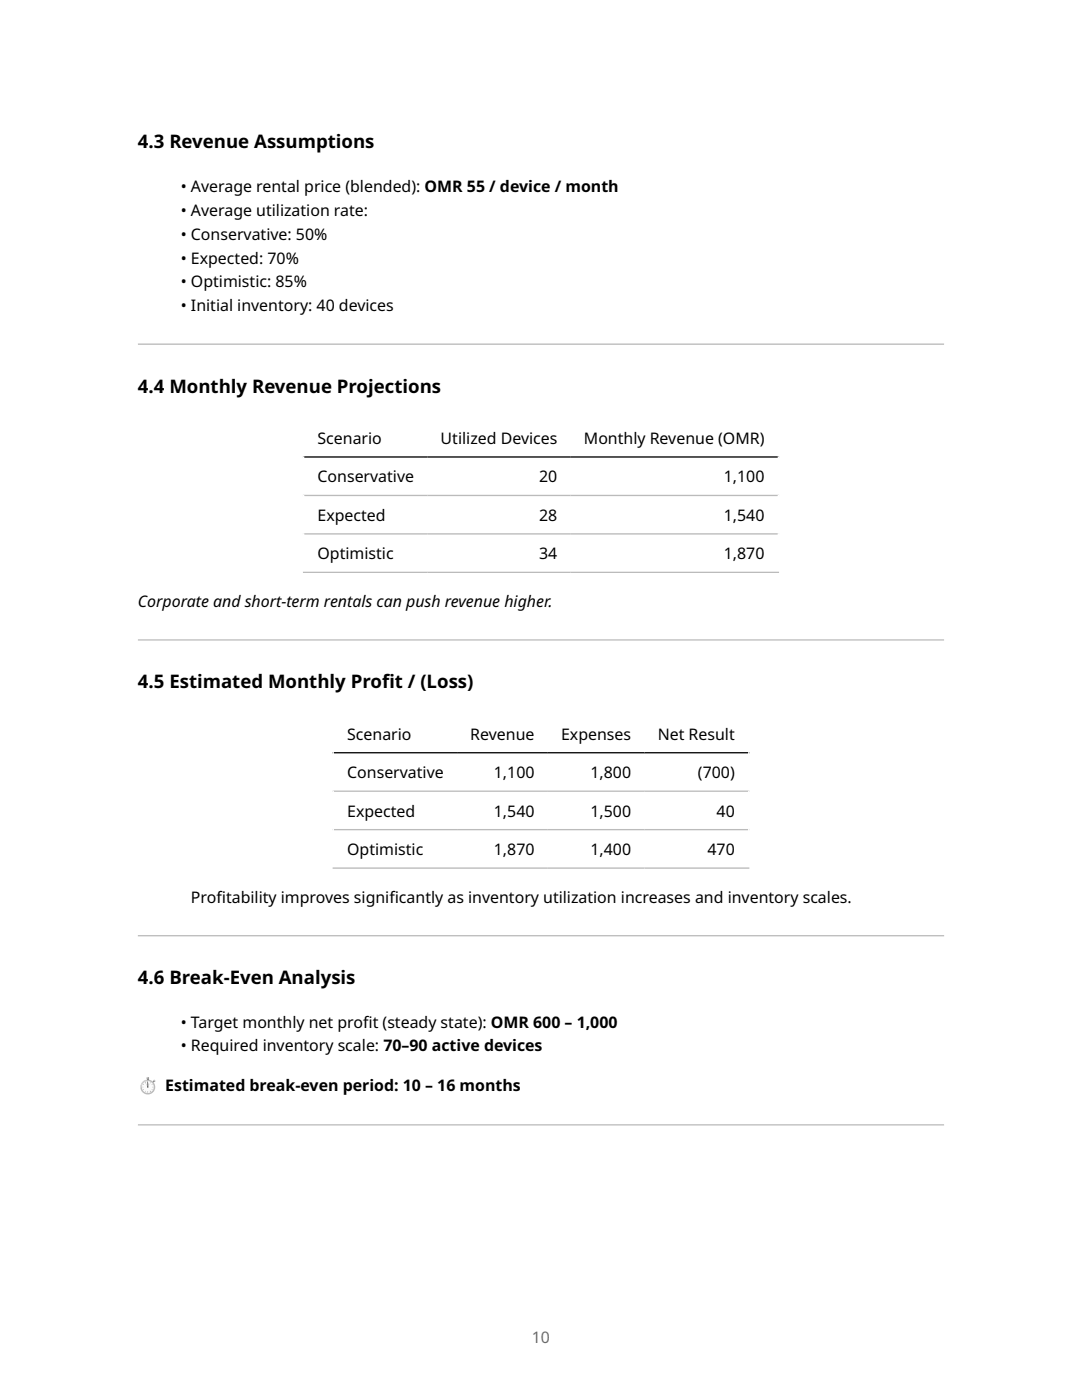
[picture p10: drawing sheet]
<svg xmlns="http://www.w3.org/2000/svg" width="216mm" height="279mm" viewBox="0 0 216 279" stroke-linecap="round" stroke-linejoin="round" font-family="sans-serif">
<defs><g id="words">
<g font-size="3.7">
<text x="27.5" y="29.6">4.3 Revenue Assumptions</text>
<text x="27.5" y="78.3">4.4 Monthly Revenue Projections</text>
<text x="27.5" y="137.4">4.5 Estimated Monthly Prof</text>
<text x="76.2" y="137.4">it / (Loss)</text>
<text x="27.5" y="196.4">4.6 Break-Even Analysis</text>
</g>
<g font-size="3.2">
<text x="36.1" y="38.3">• Average rental price (blended): OMR 55 / device / month</text>
<text x="36.1" y="43.1">• Average utilization rate:</text>
<text x="36.1" y="47.8">• Conservative: 50%</text>
<text x="36.1" y="52.6">• Expected: 70%</text>
<text x="36.1" y="57.4">• Optimistic: 85%</text>
<text x="36.1" y="62.1">• Initial inventory: 40 devices</text>
<text x="63.4" y="88.6">Scenario</text>
<text x="87.9" y="88.6">Utilized Devices</text>
<text x="116.5" y="88.6">Monthly Revenue (OMR)</text>
<text x="63.4" y="96.3">Conservative</text>
<text x="107.6" y="96.3">20</text>
<text x="144.4" y="96.3">1,100</text>
<text x="63.4" y="103.9">Expected</text>
<text x="107.6" y="103.9">28</text>
<text x="144.4" y="103.9">1,540</text>
<text x="63.4" y="111.6">Optimistic</text>
<text x="107.6" y="111.6">34</text>
<text x="144.4" y="111.6">1,870</text>
<text x="27.5" y="121.1">Corporate and short-term rentals can push revenue higher.</text>
<text x="69.3" y="147.6">Scenario</text>
<text x="93.8" y="147.6">Revenue</text>
<text x="112" y="147.6">Expenses</text>
<text x="131.2" y="147.6">Net Result</text>
<text x="69.3" y="155.3">Conservative</text>
<text x="98.6" y="155.3">1,100</text>
<text x="117.8" y="155.3">1,800</text>
<text x="139.3" y="155.3">(700)</text>
<text x="69.3" y="163">Expected</text>
<text x="98.6" y="163">1,540</text>
<text x="117.8" y="163">1,500</text>
<text x="143" y="163">40</text>
<text x="69.3" y="170.6">Optimistic</text>
<text x="98.6" y="170.6">1,870</text>
<text x="117.8" y="170.6">1,400</text>
<text x="141.2" y="170.6">470</text>
<text x="38.1" y="180.2">Prof</text>
<text x="43.2" y="180.2">itability improves signif</text>
<text x="77.7" y="180.2">icantly as inventory utilization increases and inventory scales.</text>
<text x="36.1" y="205.1">• Target monthly net prof</text>
<text x="36.1" y="209.8">• Required inventory scale: 70–90 active devices</text>
<text x="72.5" y="205.1">it (steady state): OMR 600 – 1,000</text>
<text x="27.5" y="217.8">⏱ Estimated break-even period: 10 – 16 months</text>
</g>
<text font-size="3.2" fill="#6e6e6e" x="106.1" y="267.9">10</text>
</g></defs>
<path d="M27.5 68.8h160.9zM27.5 68.6h160.9v.2h-160.9z" fill-rule="evenodd" fill="#bbb"/>
<path d="M60.5 83.5h94.9M60.6 83.4v31M155.3 83.4v31" fill="none" stroke="#fff" stroke-width=".26"/>
<path d="M60.5 91.2h94.9" fill="none" stroke="#000" stroke-width=".26"/>
<path d="M60.5 98.9h94.9M60.5 106.5h94.9M60.5 114.2h94.9" fill="none" stroke="#bbb" stroke-width=".26"/>
<path d="M27.5 127.8h160.9zM27.5 127.6h160.9v.2h-160.9z" fill-rule="evenodd" fill="#bbb"/>
<path d="M66.4 142.6h83.1M66.5 142.4v31M149.4 142.4v31" fill="none" stroke="#fff" stroke-width=".26"/>
<path d="M66.4 150.2h83.1" fill="none" stroke="#000" stroke-width=".26"/>
<path d="M66.4 157.9h83.1M66.4 165.6h83.1M66.4 173.2h83.1" fill="none" stroke="#bbb" stroke-width=".26"/>
<g fill="#bbb">
<path d="M27.5 186.9h160.9zM27.5 186.6h160.9v.3h-160.9z" fill-rule="evenodd"/>
<path d="M27.5 224.6h160.9zM27.5 224.4h160.9v.2h-160.9z" fill-rule="evenodd"/>
</g>
<path d="M29.4 215.3h.2v.3h-.2z" fill="#607d8b"/>
<path d="M29.2 215h.5v.3h-.5z" fill="#b0bec5"/>
<path d="M29.2 215.3h.5z" fill="#607d8b"/>
<g fill="#fbe9e7">
<path d="M29.4 215v.2z"/>
<path d="M29.3 215v.2z"/>
</g>
<path d="M29.6 215v.2z" fill="#78909c"/>
<g fill="#607d8b">
<path d="M29.7 215v.2z"/>
<path d="M30.4 215.9l.2-.2 .2 .2-.2 .2z"/>
</g>
<path d="M30.6 215.6l.2-.1 .2 .3-.2 .1z" fill="#b0bec5"/>
<path d="M30.6 215.6l.3 .3z" fill="#607d8b"/>
<path d="M30.7 215.6l.1-.1z" fill="#fbe9e7"/>
<circle cx="29.5" cy="216.9" r="1.48" fill="#b0bec5"/>
<circle cx="29.5" cy="216.9" r="1.19" fill="#fafafa"/>
<g fill="#b2947c">
<path d="M29.5 215.9v.2z"/>
<path d="M29.5 217.8v.2z"/>
<path d="M30.4 216.9h.2z"/>
<path d="M28.4 216.9h.2z"/>
<path d="M28.9 216l.2 .2z"/>
<path d="M29.9 217.7l.1 .2z"/>
<path d="M28.6 216.4l.1 .1z"/>
<path d="M30.3 217.4l.1 .1z"/>
<path d="M30 216v.2z"/>
<path d="M29 217.7v.2z"/>
<path d="M30.3 216.5l.1-.1z"/>
<path d="M28.6 217.4h.1z"/>
</g>
<circle cx="29.5" cy="216.5" r=".28" fill="#82aec0"/>
<g fill="#563428">
<path d="M29.5 215.9l.1 1h-.2z"/>
<circle cx="29.5" cy="216.9" r=".12"/>
</g>
<path d="M28.4 216l.5-.3 .4-.1a1.86 1.86 0 0 0-1.2 1.5v-.5z" fill="#eceff1"/>
<use href="#words"/>
</svg>
